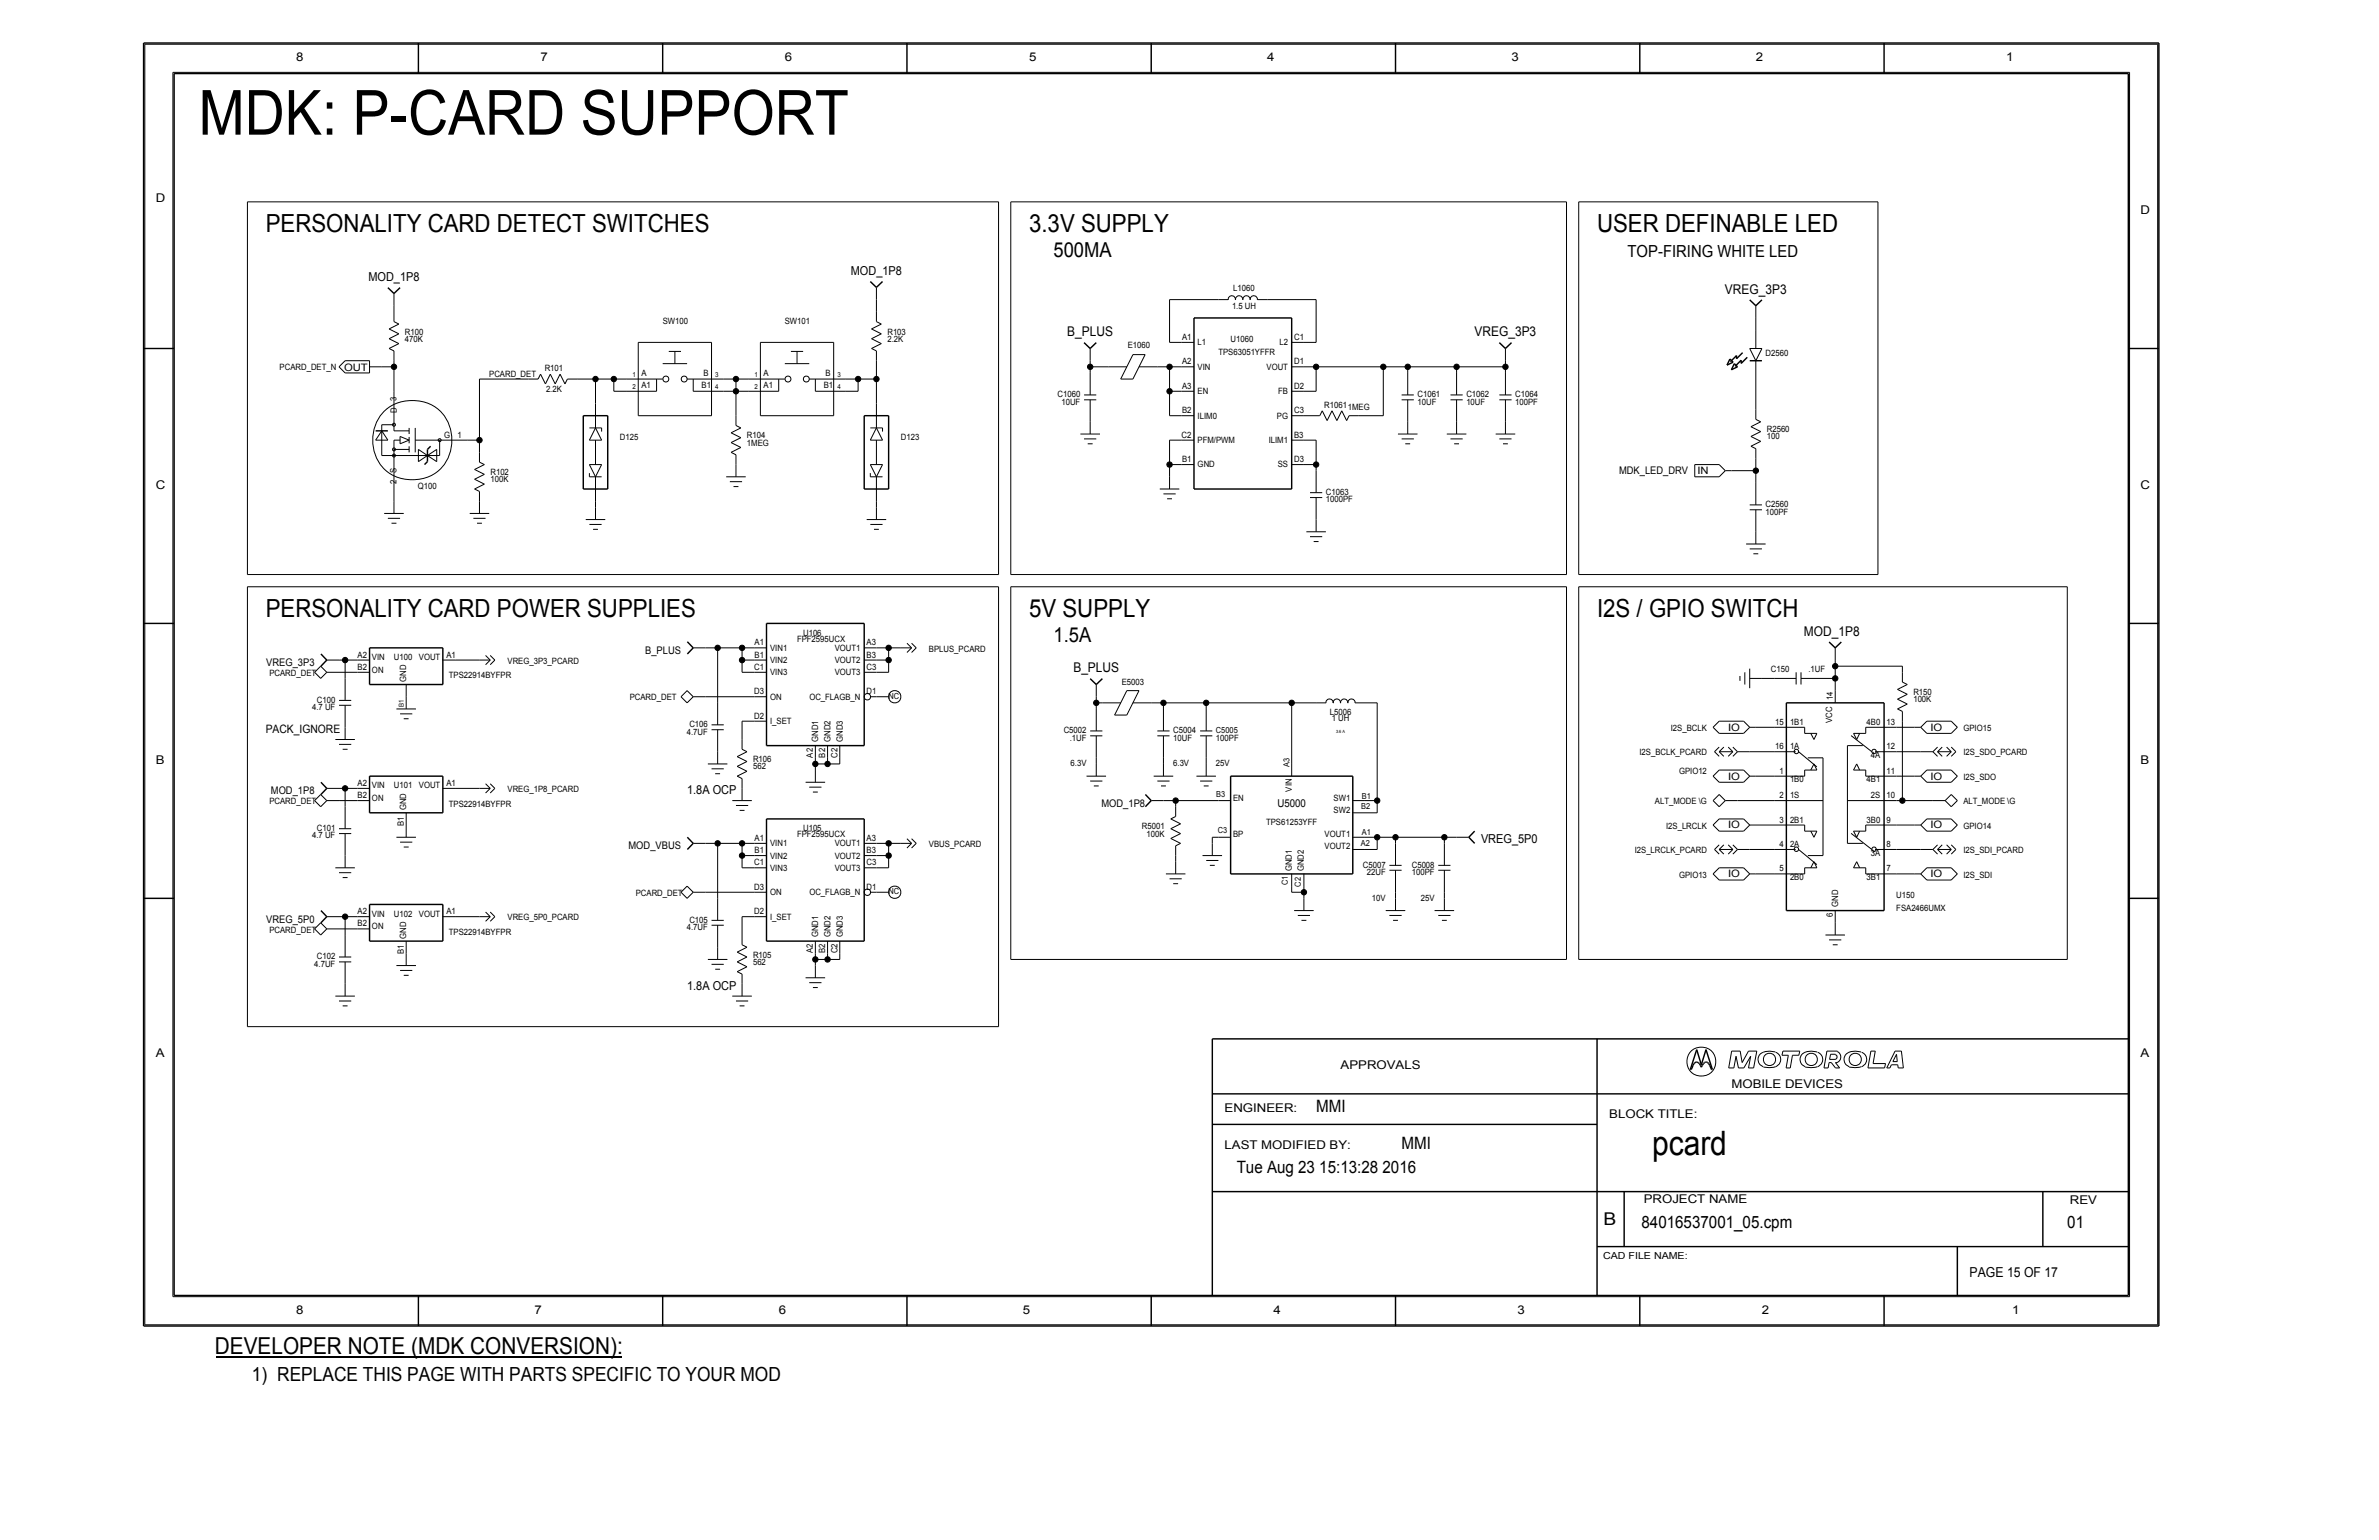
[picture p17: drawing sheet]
<svg xmlns="http://www.w3.org/2000/svg" width="432mm" height="279mm" viewBox="0 0 432 279" stroke-linecap="round" stroke-linejoin="round" font-family="sans-serif">
<defs><g id="words">
<text font-size="11.3" x="36" y="24.4">MDK: P-CARD SUPPORT</text>
<text font-size="6.1" x="299.8" y="209.5">pcard</text>
<g font-size="4.5">
<text x="48.2" y="42.2">PERSONALITY CARD DETECT SWITCHES</text>
<text x="186.8" y="42.2">3.3V SUPPLY</text>
<text x="289.9" y="42.2">USER DEFINABLE LED</text>
<text x="48.2" y="112">PERSONALITY CARD POWER SUPPLIES</text>
<text x="186.8" y="112">5V SUPPLY</text>
<text x="289.9" y="112">I2S / GPIO SWITCH</text>
</g>
<text font-size="4.2" x="39" y="245.6">DEVELOPER NOTE (MDK CONVERSION):</text>
<g font-size="3.7">
<text x="191.2" y="46.6">500MA</text>
<text x="191.2" y="116.4">1.5A</text>
</g>
<text font-size="3.5" x="45.7" y="250.6">1) REPLACE THIS PAGE WITH PARTS SPECIFIC TO YOUR MOD</text>
<text font-size="3.2" x="291.1" y="222.3">B</text>
<g font-size="3.1">
<text x="238.9" y="201.8">MMI</text>
<text x="254.4" y="208.4">MMI</text>
<text x="224.5" y="212.9">Tue Aug 23 15:13:28 2016</text>
<text x="297.9" y="222.7">84016537001_05.cpm</text>
<text x="375.2" y="222.8">01</text>
</g>
<text font-size="3" x="295.4" y="46.6">TOP-FIRING WHITE LED</text>
<text font-size="2.5" x="357.5" y="231.7">PAGE 15 OF 17</text>
<g font-size="2.4">
<text x="313.1" y="53.3">VREG_3P3</text>
<text x="193.7" y="61">B_PLUS</text>
<text x="267.6" y="61">VREG_3P3</text>
<text x="327.4" y="115.3">MOD_1P8</text>
<text x="194.8" y="122">B_PLUS</text>
</g>
<g font-size="2.2">
<text x="53.8" y="11.1">8</text>
<text x="98.1" y="11.1">7</text>
<text x="142.4" y="11.1">6</text>
<text x="186.8" y="11.1">5</text>
<text x="230" y="11.1">4</text>
<text x="274.4" y="11.1">3</text>
<text x="318.7" y="11.1">2</text>
<text x="364.1" y="11.1">1</text>
<text x="28.3" y="36.6">D</text>
<text x="388.5" y="38.8">D</text>
<text x="66.9" y="51">MOD_1P8</text>
<text x="154.4" y="49.9">MOD_1P8</text>
<text x="28.3" y="88.7">C</text>
<text x="388.5" y="88.7">C</text>
<text x="28.3" y="138.6">B</text>
<text x="388.5" y="138.6">B</text>
<text x="124.7" y="144.1">1.8A OCP</text>
<text x="268.8" y="153">VREG_5P0</text>
<text x="124.7" y="179.6">1.8A OCP</text>
<text x="28.3" y="191.8">A</text>
<text x="388.5" y="191.8">A</text>
<text x="243.3" y="194">APPROVALS</text>
<text x="314.3" y="197.3">MOBILE DEVICES</text>
<text x="222.3" y="201.8">ENGINEER:</text>
<text x="292.1" y="202.9">BLOCK TITLE:</text>
<text x="222.3" y="208.4">LAST MODIFIED BY:</text>
<text x="298.3" y="218.3">PROJECT NAME</text>
<text x="375.7" y="218.4">REV</text>
<text x="53.8" y="238.4">8</text>
<text x="97" y="238.4">7</text>
<text x="141.3" y="238.4">6</text>
<text x="185.7" y="238.4">5</text>
<text x="231.1" y="238.4">4</text>
<text x="275.5" y="238.4">3</text>
<text x="319.8" y="238.4">2</text>
<text x="365.2" y="238.4">1</text>
</g>
<text font-size="2.1" x="48.2" y="133.1">PACK_IGNORE</text>
<text font-size="2" x="231.9" y="146.4">U5000</text>
<g font-size="1.9">
<text x="62.4" y="67.3">OUT</text>
<text x="293.9" y="86.1">MDK_LED_DRV</text>
<text x="308.1" y="86">IN</text>
<text x="117.1" y="118.6">B_PLUS</text>
<text x="48.3" y="120.9">VREG_3P3</text>
<text x="313.6" y="132.6">IO</text>
<text x="350.4" y="132.6">IO</text>
<text x="313.6" y="141.4">IO</text>
<text x="350.4" y="141.4">IO</text>
<text x="49.2" y="144.1">MOD_1P8</text>
<text x="199.9" y="146.4">MOD_1P8</text>
<text x="114.1" y="154.1">MOD_VBUS</text>
<text x="313.6" y="150.3">IO</text>
<text x="350.4" y="150.3">IO</text>
<text x="313.6" y="159.2">IO</text>
<text x="350.4" y="159.2">IO</text>
<text x="48.3" y="167.4">VREG_5P0</text>
</g>
<text font-size="1.8" x="291" y="228.4">CAD FILE NAME:</text>
<g font-size="1.6">
<text x="223.9" y="52.9">L1060</text>
<text x="120.3" y="58.8">SW100</text>
<text x="142.4" y="58.8">SW101</text>
<text x="223.6" y="56.1">1.5 UH</text>
<text x="73.5" y="62">470K</text>
<text x="73.5" y="60.7">R100</text>
<text x="161.1" y="62">2.2K</text>
<text x="161.1" y="60.7">R103</text>
<text x="204.7" y="63.2">E1060</text>
<text x="214.6" y="61.7">A1</text>
<text x="217.4" y="62.6">L1</text>
<text x="221.1" y="64.3">TPS63051YFFR</text>
<text x="223.4" y="62.1">U1060</text>
<text x="232.2" y="62.6">L2</text>
<text x="234.9" y="61.7">C1</text>
<text x="320.5" y="64.6">D2560</text>
<text x="50.8" y="67.2">PCARD_DET_N</text>
<text x="88.8" y="68.3">PCARD_DET</text>
<text x="98.9" y="67.4">R101</text>
<text x="99.1" y="71.1">2.2K</text>
<text x="116.4" y="70.4">A1</text>
<text x="116.4" y="68.2">A</text>
<text x="127.3" y="70.4">B1</text>
<text x="127.7" y="68.2">B</text>
<text x="138.6" y="70.4">A1</text>
<text x="138.6" y="68.2">A</text>
<text x="149.5" y="70.4">B1</text>
<text x="149.8" y="68.2">B</text>
<text x="214.6" y="70.5">A3</text>
<text x="214.6" y="66.1">A2</text>
<text x="217.4" y="67.1">VIN</text>
<text x="217.4" y="71.5">EN</text>
<text x="229.9" y="67.1">VOUT</text>
<text x="232" y="71.5">FB</text>
<text x="234.9" y="66.1">D1</text>
<text x="234.9" y="70.5">D2</text>
<text x="72" y="72.8" transform="rotate(-90 72 72.8)">3</text>
<text x="72" y="74.9" transform="rotate(-90 72 74.9)">D</text>
<text x="192" y="72.1">C1060</text>
<text x="192.7" y="73.4">10UF</text>
<text x="214.6" y="75">B2</text>
<text x="217.4" y="75.9">ILIM0</text>
<text x="231.8" y="75.9">PG</text>
<text x="234.9" y="75">C3</text>
<text x="240.4" y="74">R10611MEG</text>
<text x="257.3" y="73.4">10UF</text>
<text x="257.3" y="72.1">C1061</text>
<text x="266.2" y="72.1">C1062</text>
<text x="266.2" y="73.4">10UF</text>
<text x="275" y="72.1">C1064</text>
<text x="275" y="73.4">100PF</text>
<text x="80.6" y="79.4">G</text>
<text x="83" y="79.4">1</text>
<text x="112.5" y="79.9">D125</text>
<text x="135.6" y="79.5">R104</text>
<text x="135.6" y="80.8">1MEG</text>
<text x="163.5" y="79.9">D123</text>
<text x="214.5" y="79.4">C2</text>
<text x="214.6" y="83.8">B1</text>
<text x="217.4" y="80.4">PFM/PWM</text>
<text x="230.3" y="80.4">ILIM1</text>
<text x="234.9" y="83.8">D3</text>
<text x="234.9" y="79.4">B3</text>
<text x="320.7" y="79.7">100</text>
<text x="320.7" y="78.4">R2560</text>
<text x="72" y="87.7" transform="rotate(-90 72 87.7)">2</text>
<text x="72" y="85.8" transform="rotate(-90 72 85.8)">S</text>
<text x="75.8" y="88.7">Q100</text>
<text x="89" y="86.2">R102</text>
<text x="89" y="87.5">100K</text>
<text x="217.4" y="84.8">GND</text>
<text x="231.9" y="84.8">SS</text>
<text x="240.7" y="89.8">C1063</text>
<text x="240.7" y="91.2">1000PF</text>
<text x="320.5" y="93.4">100PF</text>
<text x="320.5" y="92">C2560</text>
<text x="64.9" y="119.3">A2</text>
<text x="67.5" y="119.8">VIN</text>
<text x="71.5" y="119.8">U100</text>
<text x="76" y="119.8">VOUT</text>
<text x="81" y="119.3">A1</text>
<text x="137" y="119.3">B1</text>
<text x="137" y="117.1">A1</text>
<text x="139.8" y="118.1">VIN1</text>
<text x="144.7" y="116.4">FPF2595UCX</text>
<text x="145.8" y="115.3">U106</text>
<text x="151.5" y="118.1">VOUT1</text>
<text x="157.3" y="119.3">B3</text>
<text x="157.3" y="117.1">A3</text>
<text x="168.6" y="118.2">BPLUS_PCARD</text>
<text x="48.9" y="122.6">PCARD_DET</text>
<text x="64.9" y="121.5">B2</text>
<text x="67.5" y="122">ON</text>
<text x="73.7" y="123.7" transform="rotate(-90 73.7 123.7)">GND</text>
<text x="81.5" y="123.1">TPS22914BYFPR</text>
<text x="92.1" y="120.4">VREG_3P3_PCARD</text>
<text x="136.9" y="126">D3</text>
<text x="136.9" y="121.5">C1</text>
<text x="139.8" y="122.5">VIN3</text>
<text x="139.8" y="120.3">VIN2</text>
<text x="151.5" y="122.5">VOUT3</text>
<text x="151.5" y="120.3">VOUT2</text>
<text x="157.3" y="121.5">C3</text>
<text x="157.3" y="126">D1</text>
<text x="203.6" y="124.2">E5003</text>
<text x="321.4" y="122">C150</text>
<text x="328.3" y="122">.1UF</text>
<text x="56.7" y="128.8">4.7 UF</text>
<text x="57.5" y="127.5">C100</text>
<text x="114.3" y="127.1">PCARD_DET</text>
<text x="125.1" y="132">C106</text>
<text x="136.9" y="130.4">D2</text>
<text x="139.8" y="131.4">I_SET</text>
<text x="139.8" y="126.9">ON</text>
<text x="146.9" y="126.9">OC_FLAGB_N</text>
<text x="241.4" y="129.7">L5006</text>
<text x="241.7" y="130.8">1 UH</text>
<text x="322.2" y="131.5">15</text>
<text x="324.9" y="131.5">1B1</text>
<text x="332.6" y="131.1" transform="rotate(-90 332.6 131.1)">VCC</text>
<text x="332.7" y="127.1" transform="rotate(-90 332.7 127.1)">14</text>
<text x="338.8" y="131.5">4B0</text>
<text x="342.4" y="131.5">13</text>
<text x="347.3" y="126.1">R150</text>
<text x="347.3" y="127.4">100K</text>
<text x="124.7" y="133.3">4.7UF</text>
<text x="147.5" y="137.4" transform="rotate(-90 147.5 137.4)">A2</text>
<text x="148.5" y="134.6" transform="rotate(-90 148.5 134.6)">GND1</text>
<text x="149.8" y="137.4" transform="rotate(-90 149.8 137.4)">B2</text>
<text x="150.7" y="134.6" transform="rotate(-90 150.7 134.6)">GND2</text>
<text x="152" y="137.5" transform="rotate(-90 152 137.5)">C2</text>
<text x="153" y="134.6" transform="rotate(-90 153 134.6)">GND3</text>
<text x="193.1" y="133.1">C5002</text>
<text x="194.2" y="134.4">.1UF</text>
<text x="212.9" y="134.4">10UF</text>
<text x="212.9" y="133.1">C5004</text>
<text x="220.7" y="134.4">100PF</text>
<text x="297.6" y="137">I2S_BCLK_PCARD</text>
<text x="303.3" y="132.6">I2S_BCLK</text>
<text x="322.2" y="135.9">16</text>
<text x="324.9" y="135.9">1A</text>
<text x="339.6" y="137.5">4A</text>
<text x="342.4" y="135.9">12</text>
<text x="356.4" y="132.6">GPIO15</text>
<text x="356.4" y="137">I2S_SDO_PCARD</text>
<text x="64.9" y="142.6">A2</text>
<text x="67.5" y="143">VIN</text>
<text x="71.5" y="143">U101</text>
<text x="76" y="143">VOUT</text>
<text x="81" y="142.6">A1</text>
<text x="92.1" y="143.7">VREG_1P8_PCARD</text>
<text x="136.7" y="138.3">R106</text>
<text x="136.7" y="139.6">562</text>
<text x="194.3" y="139">6.3V</text>
<text x="212.9" y="139">6.3V</text>
<text x="220.7" y="139">25V</text>
<text x="234.4" y="143.6" transform="rotate(-90 234.4 143.6)">VIN</text>
<text x="304.7" y="140.4">GPIO12</text>
<text x="323" y="140.4">1</text>
<text x="324.9" y="141.9">1B0</text>
<text x="338.8" y="141.9">4B1</text>
<text x="342.4" y="140.4">11</text>
<text x="356.4" y="141.5">I2S_SDO</text>
<text x="48.9" y="145.9">PCARD_DET</text>
<text x="64.9" y="144.8">B2</text>
<text x="67.5" y="145.3">ON</text>
<text x="73.3" y="149.9" transform="rotate(-90 73.3 149.9)">B1</text>
<text x="73.7" y="147" transform="rotate(-90 73.7 147)">GND</text>
<text x="81.5" y="146.4">TPS22914BYFPR</text>
<text x="223.8" y="145.3">EN</text>
<text x="229.8" y="149.7">TPS61253YFF</text>
<text x="242" y="145.3">SW1</text>
<text x="242" y="147.5">SW2</text>
<text x="300.4" y="145.9">ALT_MODE \G</text>
<text x="323" y="149.2">3</text>
<text x="323" y="144.8">2</text>
<text x="324.9" y="144.8">1S</text>
<text x="324.9" y="149.2">2B1</text>
<text x="338.8" y="149.2">3B0</text>
<text x="339.6" y="144.8">2S</text>
<text x="342.4" y="149.2">9</text>
<text x="342.4" y="144.8">10</text>
<text x="356.4" y="145.9">ALT_MODE \G</text>
<text x="56.7" y="152.1">4.7 UF</text>
<text x="57.5" y="150.8">C101</text>
<text x="137" y="154.8">B1</text>
<text x="137" y="152.6">A1</text>
<text x="139.8" y="153.5">VIN1</text>
<text x="139.8" y="155.8">VIN2</text>
<text x="144.7" y="151.9">FPF2595UCX</text>
<text x="145.8" y="150.8">U105</text>
<text x="151.5" y="153.5">VOUT1</text>
<text x="151.5" y="155.8">VOUT2</text>
<text x="157.3" y="154.8">B3</text>
<text x="157.3" y="152.6">A3</text>
<text x="168.6" y="153.7">VBUS_PCARD</text>
<text x="207.3" y="150.5">R5001</text>
<text x="208.1" y="151.8">100K</text>
<text x="223.8" y="151.9">BP</text>
<text x="240.4" y="154.1">VOUT2</text>
<text x="240.4" y="151.9">VOUT1</text>
<text x="296.7" y="154.8">I2S_LRCLK_PCARD</text>
<text x="302.4" y="150.4">I2S_LRCLK</text>
<text x="323" y="153.7">4</text>
<text x="324.9" y="153.7">2A</text>
<text x="339.6" y="155.2">3A</text>
<text x="342.4" y="153.7">8</text>
<text x="356.4" y="150.4">GPIO14</text>
<text x="356.4" y="154.8">I2S_SDI_PCARD</text>
<text x="136.9" y="161.4">D3</text>
<text x="136.9" y="157">C1</text>
<text x="139.8" y="158">VIN3</text>
<text x="151.5" y="158">VOUT3</text>
<text x="157.3" y="157">C3</text>
<text x="157.3" y="161.4">D1</text>
<text x="234.4" y="158.1" transform="rotate(-90 234.4 158.1)">GND1</text>
<text x="236.7" y="158.1" transform="rotate(-90 236.7 158.1)">GND2</text>
<text x="247.4" y="157.4">C5007</text>
<text x="248.1" y="158.8">22UF</text>
<text x="256.2" y="157.4">C5008</text>
<text x="256.2" y="158.8">100PF</text>
<text x="304.7" y="159.2">GPIO13</text>
<text x="323" y="158.1">5</text>
<text x="324.9" y="159.7">2B0</text>
<text x="338.8" y="159.7">3B1</text>
<text x="342.4" y="158.1">7</text>
<text x="356.4" y="159.2">I2S_SDI</text>
<text x="64.9" y="165.9">A2</text>
<text x="67.5" y="166.3">VIN</text>
<text x="71.5" y="166.3">U102</text>
<text x="76" y="166.3">VOUT</text>
<text x="81" y="165.9">A1</text>
<text x="92.1" y="167">VREG_5P0_PCARD</text>
<text x="115.4" y="162.5">PCARD_DET</text>
<text x="125.1" y="167.4">C105</text>
<text x="136.9" y="165.9">D2</text>
<text x="139.8" y="162.4">ON</text>
<text x="139.8" y="166.8">I_SET</text>
<text x="146.9" y="162.4">OC_FLAGB_N</text>
<text x="249" y="163.4">10V</text>
<text x="257.9" y="163.4">25V</text>
<text x="332.7" y="166.4" transform="rotate(-90 332.7 166.4)">6</text>
<text x="333.6" y="164.5" transform="rotate(-90 333.6 164.5)">GND</text>
<text x="344.2" y="163">U150</text>
<text x="344.2" y="165.2">FSA2466UMX</text>
<text x="48.9" y="169.2">PCARD_DET</text>
<text x="64.9" y="168.1">B2</text>
<text x="67.5" y="168.6">ON</text>
<text x="73.3" y="173.1" transform="rotate(-90 73.3 173.1)">B1</text>
<text x="73.7" y="170.3" transform="rotate(-90 73.7 170.3)">GND</text>
<text x="81.5" y="169.6">TPS22914BYFPR</text>
<text x="124.7" y="168.7">4.7UF</text>
<text x="136.7" y="173.8">R105</text>
<text x="147.5" y="172.9" transform="rotate(-90 147.5 172.9)">A2</text>
<text x="148.5" y="170.1" transform="rotate(-90 148.5 170.1)">GND1</text>
<text x="149.8" y="172.9" transform="rotate(-90 149.8 172.9)">B2</text>
<text x="150.7" y="170.1" transform="rotate(-90 150.7 170.1)">GND2</text>
<text x="152" y="173" transform="rotate(-90 152 173)">C2</text>
<text x="153" y="170.1" transform="rotate(-90 153 170.1)">GND3</text>
<text x="57" y="175.4">4.7UF</text>
<text x="57.5" y="174.1">C102</text>
<text x="136.7" y="175">562</text>
</g>
<g font-size="1.5">
<text x="161.3" y="126.8">NC</text>
<text x="220.7" y="133.1">C5005</text>
<text x="234.1" y="139.2" transform="rotate(-90 234.1 139.2)">A3</text>
<text x="220.7" y="144.7">B3</text>
<text x="247.1" y="146.8">B2</text>
<text x="247.2" y="145">B1</text>
<text x="221.1" y="151.2">C3</text>
<text x="247" y="153.5">A2</text>
<text x="247.2" y="151.4">A1</text>
<text x="233.7" y="160.6" transform="rotate(-90 233.7 160.6)">C1</text>
<text x="236.1" y="160.9" transform="rotate(-90 236.1 160.9)">C2</text>
<text x="161.3" y="162.2">NC</text>
</g>
<g font-size="1.2">
<text x="114.8" y="70.5">2</text>
<text x="114.8" y="68.3">1</text>
<text x="129.8" y="68.3">3</text>
<text x="129.8" y="70.5">4</text>
<text x="137" y="70.5">2</text>
<text x="137" y="68.3">1</text>
<text x="152" y="68.3">3</text>
<text x="152" y="70.5">4</text>
<text x="73.3" y="128.2" transform="rotate(-90 73.3 128.2)">B1</text>
</g>
<text font-size=".8" x="242.5" y="133.1">3.6 A</text>
</g></defs>
<g fill="none" stroke="#000" stroke-width=".18">
<path d="M26.3 8h365.3zM26.3 8v232.4zM31.4 13.1h355.1zM31.4 13.1v222.2zM386.5 13.1v222.2zM391.6 8v232.4zM44.9 36.6h136.3zM44.9 36.6v67.6zM181.2 36.6v67.6zM183.5 36.6h100.8zM183.5 36.6v67.6zM284.3 36.6v67.6z"/>
<path d="M286.5 36.6h54.4zM286.5 36.6v67.6zM340.9 36.6v67.6zM70.6 59.7l1.8-.9zM70.6 59.7l1.8 .9zM71.5 58.3l.9 .5zM71.5 55.5v1.1zM71.5 53.3v2.2zM71.5 56.6v1.7zM158.2 59.7l1.8-.9zM158.2 59.7l1.8 .9zM159.1 58.3l.9 .5z"/>
<path d="M159.1 54.4v2.2zM159.1 56.6v1.7zM159.1 52.1v2.3zM212.3 54.4v7.7zM212.3 54.4h8.8zM221.1 54.4h1.8zM222.9 54.4a.65 .65 0 0 1 .7-.7 .65 .65 0 0 1 .6 .7M224.3 54.4a.65 .65 0 0 1 .6-.7 .65 .65 0 0 1 .6 .7M225.6 54.4a.65 .65 0 0 1 .6-.7 .65 .65 0 0 1 .7 .7M226.9 54.4a.65 .65 0 0 1 .7-.7 .65 .65 0 0 1 .6 .7M228.2 54.4h1.8zM230 54.4h8.9z"/>
<path d="M238.9 54.4v7.7zM318.7 57.7v2.2zM318.7 55.5v2.2zM318.7 59.9v3.3zM61.5 66.6l1.1 1.1zM62.6 65.4l-1.1 1.2zM62.6 65.4h4.5zM62.6 67.7h4.5zM67.1 66.6h2.2zM67.1 65.4v2.3zM68.2 79.9h2.2zM69.3 66.6h2.2z"/>
<path d="M69.3 77.1v5.5zM69.3 78.2l1.1 1.7zM69.3 78.2l-1.1 1.7zM69.3 77.1h2.2zM69.9 74.5a7.4 7.4 0 0 1 11.3 1.9 7.2 7.2 0 0 1-.5 7.8 7.2 7.2 0 0 1-7.4 2.7 7.2 7.2 0 0 1-4.9-10.5l.7-1zM70.6 61.5l1.8-.9zM70.6 61.5l1.8 .8zM70.6 63.2l.9 .5zM70.6 63.2l1.8-.9zM71.3 76.9h.4v.3h-.4zM71.5 79.9h1.1zM71.5 65.4v1.2z"/>
<path d="M71.5 66.6v4.4zM71.5 63.7v1.7zM71.5 71v7.2zM71.5 79.9v8.8zM71.5 78.2h2.8zM72.6 79.2v1.3zM72.6 79.2l1.7 .7zM74.3 77.6v1.1zM74.3 79.3v1.1zM75.4 77.6v4.5zM75.4 79.9h9.4zM79.6 79.7h.4v.3h-.4z"/>
<path d="M79.8 79.9v2.7zM84.8 79.9h2.2zM87 68.8v11.1zM87 79.9v2.2zM87 68.8h8.9zM95.9 68.8h1.8zM98.1 67.9l.9 1.8zM98.1 67.9l-.4 .9zM99.9 67.9l-.9 1.8zM99.9 67.9l.9 1.8zM101.7 67.9l.8 1.8zM101.7 67.9l-.9 1.8z"/>
<path d="M103 68.8h1.8zM103 68.8l-.5 .9zM104.8 68.8h3.3zM107 77.6h2.2zM107 79.9h2.2zM108.1 77.6l-1.1 2.3zM108.1 68.8h3.3zM108.1 68.8v4.4zM108.1 73.2v4.4zM108.1 79.9v4.4zM108.1 77.6l1.1 2.3zM109.2 77.6v.7z"/>
<path d="M111.4 68.8v2.2zM111.4 68.8h2.2zM111.4 71h2.2zM113.6 71h5.6zM113.6 68.8h6.7zM115.8 62.1h13.3zM115.8 75.4h13.3zM115.8 62.1v13.3zM119.2 68.8v2.2zM120.3 66h4.4zM121.4 63.8h2.2zM122.5 63.8v2.2z"/>
<path d="M124.7 68.8h6.7zM125.8 71h5.6zM125.8 68.8v2.2zM129.1 62.1v13.3zM131.4 68.8h2.2zM131.4 71h2.2zM132.7 78.5l1.8-.9zM132.7 78.5l1.8 .9zM133.6 77.2l.9 .4zM133.6 68.8h2.2zM133.6 68.8v2.2zM133.6 71v4.4z"/>
<path d="M133.6 75.4v1.8zM133.6 71h2.2zM135.8 71h5.5zM135.8 68.8h6.6zM138 62.1h13.3zM138 75.4h13.3zM138 62.1v13.3zM141.3 68.8v2.2zM142.4 66h4.5zM143.6 63.8h2.2zM144.7 63.8v2.2zM146.9 68.8h6.6z"/>
<path d="M148 71h5.5zM148 68.8v2.2zM151.3 62.1v13.3zM153.5 71h2.3zM153.5 68.8h2.3zM155.8 68.8v2.2zM155.8 68.8h3.3zM158 77.6h2.2zM158 79.9h2.2zM158.2 61.5l1.8-.9zM158.2 61.5l1.8 .8zM158.2 63.2l.9 .5z"/>
<path d="M158.2 63.2l1.8-.9zM159.1 77.6l-1.1 2.3zM159.1 65.4v3.4zM159.1 68.8v4.4zM159.1 63.7v1.7zM159.1 73.2v4.4zM159.1 79.9v4.4zM159.1 77.6l1.1 2.3zM160.2 77.6v.7zM196.1 78.7h3.5zM196.8 71.7h2.2zM196.8 72.5h2.2z"/>
<path d="M196.8 79.6h2.2zM197.9 66.6v1.1zM197.9 65.4v1.2zM197.9 63.2v2.2zM197.9 72.5v4zM197.9 67.7v4zM197.9 76.5v2.2zM197.9 66.6h3.3zM201.2 66.6h3.3zM203.4 68.8h2.2zM205.6 64.3l-2.2 4.5zM205.6 64.3h2.2z"/>
<path d="M206.7 66.6h3.4zM207.8 64.3l-2.2 4.5zM210.1 66.6h2.2zM212.3 79.9v4.4zM212.3 79.9h2.2zM212.3 71v4.4zM212.3 66.6v4.4zM212.3 71h2.2zM212.3 66.6h2.2zM212.3 75.4h2.2zM212.3 62.1h2.2zM214.5 75.4h2.2z"/>
<path d="M214.5 79.9h2.2zM214.5 71h2.2zM214.5 66.6h2.2zM214.5 62.1h2.2zM234.4 79.9h2.3zM234.4 75.4h2.3zM234.4 71h2.3zM234.4 62.1h2.3zM234.4 66.6h2.3zM236.7 75.4h1.1zM236.7 62.1h2.2zM236.7 66.6h2.2z"/>
<path d="M236.7 71h2.2zM236.7 79.9h2.2zM237.8 75.4h1.7zM238.9 66.6h12.2zM238.9 66.6v4.4zM238.9 79.9v4.4zM240 74.5l.9 1.8zM240 74.5l-.5 .9zM241.8 74.5l-.9 1.8zM241.8 74.5l.9 1.8zM243.5 74.5l.9 1.8zM243.5 74.5l-.8 1.8z"/>
<path d="M244.9 75.4h1.7zM244.9 75.4l-.5 .9zM246.6 75.4h4.5zM251.1 66.6v8.8zM251.1 66.6h4.4zM253.7 78.7h3.6zM254.4 79.6h2.2zM254.4 71.7h2.2zM254.4 72.5h2.2zM255.5 66.6v1.1zM255.5 76.5v2.2zM255.5 72.5v4z"/>
<path d="M255.5 67.7v4zM255.5 66.6h8.9zM262.6 78.7h3.6zM263.3 72.5h2.2zM263.3 71.7h2.2zM263.3 79.6h2.2zM264.4 66.6h8.8zM264.4 66.6v1.1zM264.4 72.5v4zM264.4 67.7v4zM264.4 76.5v2.2zM271.5 78.7h3.5z"/>
<path d="M272.1 72.5h2.3zM272.1 71.7h2.3zM272.1 79.6h2.3zM273.2 66.6v1.1zM273.2 65.4v1.2zM273.2 72.5v4zM273.2 67.7v4zM273.2 76.5v2.2zM273.2 63.2v2.2zM317.6 63.2h2.2zM317.6 63.2l1.1 2.2zM317.8 79.2l1.8-.9z"/>
<path d="M317.8 79.2l1.8 .9zM317.8 77.4l1.8-.9zM317.8 77.4l1.8 .9zM318.7 76.1l.9 .4zM318.7 68.8v5.5zM318.7 74.3v1.8zM318.7 65.4v3.4zM319.8 63.2l-1.1 2.2zM69.3 82.6h10.5zM69.7 93.2h3.6zM70.4 94h2.2zM71.1 94.9h.9z"/>
<path d="M71.3 82.5h.4v.3h-.4zM71.3 81.4h.4v.3h-.4zM71.5 88.7v2.2zM71.5 90.9v2.3zM71.5 81.5h2.8zM72.6 80.5l1.7-.6zM74.3 81v1.1zM75.9 81.5v2.3zM75.9 81.5l1.7 1.1zM75.9 83.8l1.7-1.2zM77.6 82.6l1.7 1.2zM77.6 82.6l1.7-1.1z"/>
<path d="M79.3 81.5v2.3zM85.3 93.2h3.5zM85.9 94h2.2zM86.1 86.9l1.8-.8zM86.1 86.9l1.8 .9zM86.1 85.2l1.8-.9zM86.1 88.7l.9 .5zM86.1 85.2l1.8 .9zM86.1 88.7l1.8-.9zM86.6 94.9h.9zM87 83.8l.9 .5zM87 90.9v2.3z"/>
<path d="M87 82.1v1.7zM87 89.2v1.7zM106.3 94.3h3.6zM107 84.3h2.2zM107 86.5h2.2zM107 85.8v.7zM107 95.2h2.2zM107 84.3l1.1 2.2zM107.6 96h.9zM108.1 90.9v1.1zM108.1 86.5v4.4zM108.1 92v2.3z"/>
<path d="M109.2 84.3l-1.1 2.2zM131.8 86.5h3.6zM132.5 87.4h2.2zM132.7 80.3l1.8-.9zM132.7 80.3l1.8 .9zM132.7 82.1l.9 .4zM132.7 82.1l1.8-.9zM133.1 88.3h.9zM133.6 84.3v2.2zM133.6 82.5v1.8zM157.3 94.3h3.5zM158 95.2h2.2z"/>
<path d="M158 84.3h2.2zM158 86.5h2.2zM158 85.8v.7zM158 84.3l1.1 2.2zM158.6 96h.9zM159.1 90.9v1.1zM159.1 92v2.3zM159.1 86.5v4.4zM160.2 84.3l-1.1 2.2zM197.4 80.5h.9zM210.5 88.7h3.6zM211.2 89.6h2.2z"/>
<path d="M211.8 90.5h.9zM212.3 84.3h2.2zM212.3 84.3v2.2zM212.3 86.5v2.2zM214.5 84.3h2.2zM234.4 84.3h2.3zM236.7 84.3h2.2zM237.1 96.5h3.6zM237.8 90.3h2.2zM237.8 89.4h2.2zM237.8 97.4h2.2zM238.4 98.3h.9z"/>
<path d="M238.9 84.3v1.1zM238.9 90.3v4zM238.9 85.4v4zM238.9 94.3v2.2zM255.1 80.5h.9zM263.9 80.5h.9zM272.8 80.5h.9zM307.6 84.3h4.4zM307.6 84.3v2.2zM307.6 86.5h4.4zM312 84.3l1.1 1.1zM313.1 85.4l-1.1 1.1z"/>
<path d="M313.1 85.4h1.2zM314.3 85.4h4.4zM316.9 98.7h3.6zM317.6 92.5h2.2zM317.6 91.6h2.2zM317.6 99.6h2.2zM317.8 81l.9 .4zM317.8 81l1.8-.9zM318.7 83.2v2.2zM318.7 85.4v2.2zM318.7 81.4v1.8zM318.7 92.5v4z"/>
<path d="M318.7 87.6v4zM318.7 96.5v2.2zM44.9 104.2h136.3zM44.9 106.5v79.8zM44.9 106.5h136.3zM59.3 119.8h2.2zM61.5 119.8h1.1zM62.6 119.8h2.3zM62.6 119.8v3.3zM64.9 119.8h2.2zM80.4 119.8h2.2zM82.6 119.8h4.4z"/>
<path d="M87 119.8h2zM88.1 118.9l.9 .9zM89 118.9l.8 .9zM125.8 117.5h2.2zM128 117.5h2.3zM130.3 117.5v10zM130.3 117.5h4.4zM134.7 117.5h2.2zM134.7 117.5v2.3zM134.7 119.8h2.2zM134.7 119.8v2.2zM136.9 119.8h2.2z"/>
<path d="M136.9 117.5h2.2zM156.9 119.8h2.2zM156.9 117.5h2.2zM159.1 117.5h2.2zM159.1 119.8h2.2zM161.3 117.5h2.2zM161.3 117.5v2.3zM161.3 119.8v2.2zM163.5 117.5h2zM164.6 116.7l.9 .8zM164.6 118.4l.9-.9zM165.5 118.4l.8-.9z"/>
<path d="M165.5 116.7l.8 .8zM181.2 106.5v79.8zM183.5 104.2h100.8zM183.5 106.5v67.6zM183.5 106.5h100.8zM284.3 106.5v67.6zM286.5 104.2h54.4zM286.5 106.5v67.6zM286.5 106.5h88.7zM318.2 100.5h.9zM333.1 119.8v1.1zM333.1 117.5v2.3z"/>
<path d="M375.2 106.5v67.6zM57.1 122l1.1 1.1zM58.2 120.9l1.1 1.1zM58.2 120.9l-1.1 1.1zM59.3 122l-1.1 1.1zM59.3 122h2.2zM60.9 134.2h3.5zM61.5 122h3.4zM61.5 135.1h2.2zM61.5 127.1h2.2zM61.5 128h2.2zM62.2 135.9h.9z"/>
<path d="M62.6 132v2.2zM62.6 128v4zM62.6 123.1v4zM64.9 122h2.2zM72 128.6h3.5zM72.6 129.5h2.2zM73.3 130.4h.9zM73.7 124.2v2.2zM73.7 126.4v2.2zM88.1 120.6l.9-.8zM89 120.6l.8-.8zM123.6 126.4l1.1 1.1z"/>
<path d="M124.7 125.3l-1.1 1.1zM124.7 125.3l1.1 1.1zM125.8 126.4l-1.1 1.1zM125.8 126.4h2.2zM128 126.4h8.9zM128.5 138.6h3.5zM129.1 139.5h2.3zM129.1 131.5h2.3zM129.1 132.4h2.3zM130.3 136.4v2.2zM130.3 132.4v4zM130.3 127.5v4z"/>
<path d="M133.8 139l1.8-.8zM133.8 139l1.8 .9zM133.8 137.3l1.8-.9zM133.8 137.3l1.8 .9zM134.7 135.9l.9 .5zM134.7 122h2.2zM134.7 130.8h2.2zM134.7 130.8v3.4zM134.7 134.2v1.7zM136.9 126.4h2.2zM136.9 130.8h2.2zM136.9 122h2.2z"/>
<path d="M148 137.5v1.1zM148 138.6v1.1zM148 135.3v2.2zM148 139.7v2.2zM148 138.6h2.2zM150.2 137.5v1.1zM150.2 135.3v2.2zM150.2 138.6h2.2zM152.4 137.5v1.1zM152.4 135.3v2.2zM156.9 122h2.2zM158 126.4h1.1z"/>
<path d="M159.1 122h2.2zM159.1 126.4h2.2zM197.9 132.6h2.2zM197.9 133.5h2.2zM199 126.4v1.1zM199 127.5v1.1zM199 137.5v1.1zM199 124.2v2.2zM199 133.5v4zM199 128.6v4zM199 138.6v2.2zM199 127.5h1.1z"/>
<path d="M200.1 127.5h3.3zM202.3 129.7h2.2zM204.5 125.3h2.2zM204.5 125.3l-2.2 4.4zM205.6 127.5h3.4zM206.7 125.3l-2.2 4.4zM209 127.5h2.2zM210.1 133.5h2.2zM210.1 132.6h2.2zM211.2 137.5v1.1zM211.2 127.5h7.7zM211.2 127.5v1.1z"/>
<path d="M211.2 133.5v4zM211.2 128.6v4zM211.2 138.6v2.2zM217.8 133.5h2.2zM217.8 132.6h2.2zM218.9 127.5h15.5zM218.9 137.5v1.1zM218.9 127.5v1.1zM218.9 138.6v2.2zM218.9 133.5v4zM218.9 128.6v4zM234.4 127.5h4.5z"/>
<path d="M234.4 127.5v11.1zM234.4 138.6v2.2zM238.9 127.5h1.8zM240.7 127.6a.65 .65 0 0 1 .6-.8 .65 .65 0 0 1 .6 .8M242 127.6a.65 .65 0 0 1 .6-.8 .65 .65 0 0 1 .7 .8M243.3 127.6a.65 .65 0 0 1 .7-.8 .65 .65 0 0 1 .6 .8M244.6 127.6a.65 .65 0 0 1 .7-.8 .65 .65 0 0 1 .6 .8M246 127.5h1.8zM247.8 127.5h2.2zM250 127.5v17.8zM310.9 132l1.1 1.1zM311.2 136.4l.8-.9z"/>
<path d="M311.2 136.4l.8 .8zM312 136.4l.9 .8zM312 136.4l.9-.9zM312 139.7l-1.1 1.1zM312 130.8l-1.1 1.2zM312 139.7h4.5zM312 133.1h4.5zM312 130.8h4.5zM312 136.4h2.5zM313.7 137.2l.8-.8zM313.7 135.5l.8 .9zM314.5 135.5l.9 .9z"/>
<path d="M314.5 137.2l.9-.8zM315.4 136.4h2.2zM315.8 122.6v.9zM316.5 139.7l1.1 1.1zM316.5 130.8l1.1 1.2zM316.7 122v2.2zM317.6 123.1h2.2zM317.6 121.3v3.6zM317.6 132h1.1zM317.6 132l-1.1 1.1zM317.6 136.4h4.4zM318.7 132h3.3z"/>
<path d="M319.8 123.1h2.2zM322 136.4h3.9zM322 132h5.6zM322 123.1h4zM326 122v2.2zM326.5 136.4l3.3 2.7zM326.9 122v2.2zM326.9 123.1h4zM327.6 139.7h2.2zM327.6 132v1.1zM327.6 139.7v1.1zM327.6 133.1h2.2z"/>
<path d="M328.1 137.5h2.8zM328.7 133.1l.5 1.1zM329.2 138.6l.6 1.1zM329.2 138.6l-.5 1.1zM329.8 133.1l-.6 1.1zM330.9 123.1h2.2zM330.9 137.5v17.7zM333.1 120.9h12.2zM333.1 120.9v2.2zM333.1 123.1v2.2zM333.1 125.3v2.2zM335.3 135.3v17.7z"/>
<path d="M335.3 135.3h2.8zM336 133.5l3.8 2.9zM336.4 133.1l.6 1.1zM336.4 133.1h2.2zM336.4 139.7h2.2zM337 138.6l-.6 1.1zM337 138.6l.5 1.1zM337.5 133.1l-.5 1.1zM338.6 132h5.6zM338.6 132v1.1zM338.6 139.7v1.1zM340.3 136.4h3.9z"/>
<path d="M344.2 132h3.3zM344.2 136.4h4.4zM344.4 126.9l1.8-.9zM344.4 126.9l1.8 .8zM344.4 125.1l1.8-.9zM344.4 128.6l.9 .5zM344.4 125.1l1.8 .9zM344.4 128.6l1.8-.9zM345.3 123.7l.9 .5zM345.3 120.9v1.1zM345.3 130.8v14.5zM345.3 122v1.7z"/>
<path d="M345.3 129.1v1.7zM347.5 132h1.1zM348.6 136.4h2.2zM348.6 132l1.1 1.1zM349.7 133.1h4.5zM349.7 130.8h4.5zM349.7 130.8l-1.1 1.2zM349.7 139.7h4.5zM349.7 139.7l-1.1 1.1zM350.8 136.4l.9-.9zM350.8 136.4l.9 .8zM351.7 136.4l.8 .8z"/>
<path d="M351.7 136.4l.8-.9zM351.7 136.4h2.5zM353.3 137.2l.9-.8zM353.3 135.5l.9 .9zM354.2 135.5l.8 .9zM354.2 137.2l.8-.8zM354.2 130.8l1.1 1.2zM354.2 139.7l1.1 1.1zM355.3 132l-1.1 1.1zM57.1 145.3l1.1 1.1zM58.2 144.1l1.1 1.2zM58.2 144.1l-1.1 1.2z"/>
<path d="M59.3 145.3l-1.1 1.1zM59.3 143h2.2zM59.3 145.3h2.2zM60.9 157.4h3.5zM61.5 143h1.1zM61.5 145.3h3.4zM61.5 158.3h2.2zM61.5 150.4h2.2zM61.5 151.2h2.2zM62.2 159.2h.9zM62.6 143h2.3zM62.6 143v3.4z"/>
<path d="M62.6 155.2v2.2zM62.6 151.2v4zM62.6 146.4v4zM64.9 143h2.2zM64.9 145.3h2.2zM72 151.9h3.5zM72.6 152.8h2.2zM73.3 153.7h.9zM73.7 147.5v2.2zM73.7 149.7v2.2zM80.4 143h2.2zM82.6 143h4.4z"/>
<path d="M87 143h2zM88.1 143.9l.9-.9zM88.1 142.2l.9 .8zM89 143.9l.8-.9zM89 142.2l.8 .8zM125.8 153h2.2zM128 153h2.3zM129.8 140.4h.9zM130.3 153v10zM130.3 153h4.4zM132.9 145.3h3.6zM133.6 146.1h2.2z"/>
<path d="M133.8 140.8l.9 .5zM133.8 140.8l1.8-.9zM134.2 147h.9zM134.7 153h2.2zM134.7 153v2.2zM134.7 155.2h2.2zM134.7 155.2v2.2zM134.7 157.4h2.2zM134.7 143v2.3zM134.7 141.3v1.7zM136.9 157.4h2.2zM136.9 155.2h2.2z"/>
<path d="M136.9 153h2.2zM146.2 141.9h3.6zM146.9 142.8h2.2zM147.5 143.7h.9zM156.9 155.2h2.2zM156.9 157.4h2.2zM156.9 153h2.2zM159.1 155.2h2.2zM159.1 153h2.2zM159.1 157.4h2.2zM161.3 153v2.2zM161.3 155.2v2.2z"/>
<path d="M161.3 153h2.2zM163.5 153h2zM164.6 152.2l.9 .8zM164.6 153.9l.9-.9zM165.5 153.9l.8-.9zM165.5 152.2l.8 .8zM197.2 140.8h3.6zM197.9 141.7h2.2zM198.5 142.6h.9zM209 145.3h2.2zM209.4 140.8h3.5zM210.1 141.7h2.2z"/>
<path d="M210.7 142.6h.9zM211.2 145.3h2.2zM211.6 158.6h3.6zM212.3 159.4h2.2zM212.5 150.4l1.8-.9zM212.5 152.1l1.8 .9zM212.5 148.6l.9-.5zM212.5 150.4l1.8 .8zM212.5 152.1l1.8-.9zM212.5 148.6l1.8 .9zM213.4 153.5l.9-.5zM213.4 155.2v1.1z"/>
<path d="M213.4 145.3v1.1zM213.4 146.4v1.7zM213.4 153.5v1.7zM213.4 156.3v2.3zM213.4 145.3h7.7zM217.2 140.8h3.5zM217.8 141.7h2.2zM218.3 155.2h3.5zM218.5 142.6h.9zM218.9 156.1h2.2zM219.6 157h.9zM220 151.9v1.1z"/>
<path d="M220 153v2.2zM220 151.9h1.1zM221.1 145.3h2.3zM221.1 151.9h2.3zM234.4 158.6v2.2zM236.7 158.6v2.2zM245.5 154.1h2.3zM245.5 151.9h2.3zM245.5 145.3h2.3zM245.5 147.5h2.3zM247.8 145.3h2.2zM247.8 147.5h2.2z"/>
<path d="M247.8 151.9h2.2zM247.8 154.1h2.2zM250 151.9v2.2zM250 145.3v2.2zM250 151.9h3.3zM252.2 157h2.2zM252.2 157.9h2.2zM253.3 151.9v1.1zM253.3 157.9v4zM253.3 153v4zM253.3 151.9h8.9zM261.1 157h2.2z"/>
<path d="M261.1 157.9h2.2zM262.2 151.9v1.1zM262.2 157.9v4zM262.2 153v4zM262.2 151.9h2.2zM264.4 151.9h2.2zM310.9 158.6l1.1 1.1zM310.9 140.8l1.1 1.1zM310.9 149.7l1.1 1.1zM310.9 145.3l1.1 1.1zM311.2 154.1l.8-.8zM311.2 154.1l.8 .9z"/>
<path d="M312 154.1l.9 .9zM312 144.1l1.1 1.2zM312 154.1l.9-.8zM312 157.4l-1.1 1.2zM312 148.6l-1.1 1.1zM312 144.1l-1.1 1.2zM312 159.7h4.5zM312 157.4h4.5zM312 141.9h4.5zM312 150.8h4.5zM312 148.6h4.5zM312 154.1h2.5z"/>
<path d="M313.1 145.3l-1.1 1.1zM313.1 145.3h2.3zM313.7 155l.8-.9zM313.7 153.3l.8 .8zM314.5 153.3l.9 .8zM314.5 155l.9-.9zM315.4 145.3h6.6zM315.4 154.1h2.2zM316.5 157.4l1.1 1.2zM316.5 148.6l1.1 1.1zM317.6 158.6h1.1zM317.6 158.6l-1.1 1.1z"/>
<path d="M317.6 140.8h1.1zM317.6 140.8l-1.1 1.1zM317.6 149.7h1.1zM317.6 149.7l-1.1 1.1zM317.6 154.1h4.4zM318.7 140.8h3.3zM318.7 158.6h3.3zM318.7 149.7h3.3zM322 154.1h3.9zM322 149.7h5.6zM322 158.6h5.6zM322 140.8h5.6z"/>
<path d="M322 145.3h8.9zM326.5 154.1l3.3 2.8zM327.6 150.8h2.2zM327.6 149.7v1.1zM327.6 157.4v1.2zM327.6 157.4h2.2zM328.1 155.2h2.8zM328.7 150.8l.5 1.1zM329.2 156.3l.6 1.1zM329.2 156.3l-.5 1.1zM329.8 150.8l-.6 1.1zM335.3 145.3h8.9z"/>
<path d="M335.3 153h2.8zM336 151.2l3.8 2.9zM336.4 150.8l.6 1.1zM336.4 150.8h2.2zM336.4 157.4h2.2zM337 156.3l-.6 1.1zM337 156.3l.5 1.1zM337.5 150.8l-.5 1.1zM338.6 158.6h5.6zM338.6 149.7h5.6zM338.6 140.8h5.6zM338.6 149.7v1.1z"/>
<path d="M338.6 157.4v1.2zM340.3 154.1h3.9zM344.2 149.7h3.3zM344.2 145.3h1.1zM344.2 154.1h4.4zM344.2 158.6h3.3zM344.2 140.8h3.3zM345.3 145.3h5.5zM347.5 149.7h1.1zM347.5 158.6h1.1zM347.5 140.8h1.1zM348.6 154.1h2.2z"/>
<path d="M348.6 149.7l1.1 1.1zM348.6 158.6l1.1 1.1zM348.6 140.8l1.1 1.1zM349.7 150.8h4.5zM349.7 148.6h4.5zM349.7 148.6l-1.1 1.1zM349.7 159.7h4.5zM349.7 157.4h4.5zM349.7 157.4l-1.1 1.2zM349.7 141.9h4.5zM350.8 154.1l.9-.8zM350.8 145.3h2.3z"/>
<path d="M350.8 154.1l.9 .9zM351.7 154.1l.8 .9zM351.7 154.1l.8-.8zM351.7 154.1h2.5zM353.1 145.3l1.1 1.1zM353.1 145.3l1.1-1.2zM353.3 155l.9-.9zM353.3 153.3l.9 .8zM354.2 153.3l.8 .8zM354.2 155l.8-.9zM354.2 148.6l1.1 1.1zM354.2 157.4l1.1 1.2z"/>
<path d="M354.2 144.1l1.1 1.2zM355.3 149.7l-1.1 1.1zM355.3 158.6l-1.1 1.1zM355.3 140.8l-1.1 1.1zM355.3 145.3l-1.1 1.1zM57.1 168.5l1.1 1.1zM58.2 167.4l1.1 1.1zM58.2 167.4l-1.1 1.1zM59.3 168.5l-1.1 1.1zM59.3 166.3h2.2zM59.3 168.5h2.2zM61.5 166.3h1.1z"/>
<path d="M61.5 168.5h3.4zM61.5 173.6h2.2zM61.5 174.5h2.2zM62.6 166.3h2.3zM62.6 166.3v3.3zM62.6 178.5v2.2zM62.6 174.5v4zM62.6 169.6v4zM64.9 166.3h2.2zM64.9 168.5h2.2zM72 175.2h3.5zM72.6 176.1h2.2z"/>
<path d="M73.3 177h.9zM73.7 173v2.2zM73.7 170.7v2.3zM80.4 166.3h2.2zM82.6 166.3h4.4zM87 166.3h2zM88.1 167.2l.9-.9zM88.1 165.5l.9 .8zM89 167.2l.8-.9zM89 165.5l.8 .8zM123.6 161.9l1.1 1.1zM124.7 160.8l-1.1 1.1z"/>
<path d="M124.7 160.8l1.1 1.1zM125.8 161.9l-1.1 1.1zM125.8 161.9h2.2zM128 161.9h8.9zM128.5 174.1h3.5zM129.1 175h2.3zM129.1 167h2.3zM129.1 167.9h2.3zM129.8 175.8h.9zM130.3 171.9v2.2zM130.3 167.9v4zM130.3 163v4z"/>
<path d="M133.8 174.5l1.8-.9zM133.8 174.5l1.8 .9zM133.8 172.7l1.8-.8zM133.8 176.3l.9 .4zM133.8 172.7l1.8 .9zM133.8 176.3l1.8-.9zM134.7 171.4l.9 .5zM134.7 166.3h2.2zM134.7 166.3v3.3zM134.7 178.5v2.2zM134.7 169.6v1.8zM134.7 176.7v1.8z"/>
<path d="M136.9 161.9h2.2zM136.9 166.3h2.2zM146.2 177.4h3.6zM146.9 178.3h2.2zM147.5 179.2h.9zM148 174.1v1.1zM148 173v1.1zM148 175.2v2.2zM148 170.7v2.3zM148 174.1h2.2zM150.2 173v1.1zM150.2 170.7v2.3z"/>
<path d="M150.2 174.1h2.2zM152.4 173v1.1zM152.4 170.7v2.3zM158 161.9h1.1zM159.1 161.9h2.2zM183.5 174.1h100.8zM212.9 160.3h.9zM234.4 161.9h2.3zM234.4 160.8v1.1zM234.9 165.2h3.5zM235.6 166.1h2.2zM236.2 167h.9z"/>
<path d="M236.7 160.8v1.1zM236.7 161.9v1.1zM236.7 163v2.2zM251.5 165.2h3.6zM252.2 166.1h2.2zM252.8 167h.9zM253.3 161.9v1.1zM253.3 163v2.2zM260.4 165.2h3.5zM261.1 166.1h2.2zM261.7 167h.9zM262.2 161.9v1.1z"/>
<path d="M262.2 163v2.2zM286.5 174.1h88.7zM331.3 169.6h3.6zM332 170.5h2.2zM332.7 171.4h.8zM333.1 167.4v2.2zM333.1 165.2v2.2zM44.9 186.3h136.3zM60.9 180.7h3.5zM61.5 181.6h2.2zM62.2 182.5h.9zM132.9 180.7h3.6z"/>
<path d="M133.6 181.6h2.2zM134.2 182.5h.9zM313.8 193.8h.9zM314.3 190.7l-.5 3.1zM314.3 190.7h1.6zM315.1 191.6l-.4 2.2zM315.1 191.6l.4 2.2zM315.5 193.8h1zM315.9 190.7l.3 2.1zM317.4 190.7l-1.2 2.1zM317.4 190.7h1.5zM317.4 193.8h.9z"/>
<path d="M317.8 191.6l-.4 2.2zM317.8 191.6l-1.3 2.2zM318.9 190.7l-.6 3.1zM320 190.9a1.4 1.4 0 0 0-.9 1.3 1.4 1.4 0 0 0 .9 1.3M322.2 190.9l-.1-.1a3.5 3.5 0 0 0-2.1 .1M322.3 190.9a1.42 1.42 0 0 1 .9 1.7 1.42 1.42 0 0 1-1.5 1.1l-1.6-.1M323.4 191.5h1.2zM323.6 190.7h3.1zM323.6 190.7l-.2 .8zM324.2 193.8h.7zM324.6 191.5l-.4 2.3zM325.3 191.5l-.4 2.3z"/>
<path d="M325.3 191.5h1.2zM326.7 190.7l-.2 .8zM329.8 190.9a2.61 2.61 0 0 0-2.9 .7 1.42 1.42 0 0 0 .7 1.9M329.9 190.9a1.43 1.43 0 0 1 .9 1.7 1.43 1.43 0 0 1-1.6 1.1l-1.6-.1M331.1 193.8h.7zM331.6 190.7l-.5 3.1zM331.6 190.7h1.9zM332 192.8h.4zM332 192.8l-.2 1zM332.1 192.2h1zM332.3 191.3h.8zM332.3 191.3l-.2 .9z"/>
<path d="M332.4 192.8l.7 1zM333.1 191.4a.43 .43 0 0 1 .3 .4 .43 .43 0 0 1-.3 .4M333.1 193.8h.8zM333.1 192.8h.4zM333.1 192.8l.8 1zM333.5 190.8a1.08 1.08 0 0 1 .6 1 1.08 1.08 0 0 1-.6 1M337.8 190.9a2.61 2.61 0 0 0-2.9 .7 1.42 1.42 0 0 0 .7 1.9M337.8 193.5l-1.2 .2-1-.1M337.9 190.9a1.38 1.38 0 0 1 .9 1.3 1.38 1.38 0 0 1-.9 1.3M339 193.8h3.1zM339.6 190.7l-.6 3.1zM339.6 190.7h.8z"/>
<path d="M340 193h2.2zM340.4 190.7l-.4 2.3zM342.2 193l-.1 .8zM342.5 193.8h.5zM343.3 193.2h1.2zM343.3 193.2l-.3 .6zM343.6 192.6h.8zM344 190.7l-1.5 3.1zM344 190.7h1.1zM344.2 191.3l-.6 1.3zM344.2 191.3l.2 1.3zM344.5 193.2v.6z"/>
<path d="M344.5 193.8h1zM345.1 190.7l.4 3.1zM31.4 235.3h355.1zM26.3 240.4h365.3z"/>
<circle cx="120.9" cy="68.8" r=".54"/>
<circle cx="124.2" cy="68.8" r=".54"/>
<circle cx="143" cy="68.8" r=".54"/>
<circle cx="146.3" cy="68.8" r=".54"/>
<circle cx="157.4" cy="126.4" r=".58"/>
<circle cx="162.4" cy="126.4" r="1.12"/>
<circle cx="326" cy="136.3" r=".4"/>
<circle cx="340.1" cy="136.3" r=".4"/>
<circle cx="326" cy="154.1" r=".4"/>
<circle cx="340.1" cy="154.1" r=".4"/>
<circle cx="157.4" cy="161.9" r=".58"/>
<circle cx="162.4" cy="161.9" r="1.12"/>
<circle cx="308.8" cy="192.6" r="2.64"/>
<circle cx="321.2" cy="192.2" r="1.12"/>
<circle cx="328.7" cy="192.2" r="1.12"/>
<circle cx="336.7" cy="192.2" r="1.12"/>
</g>
<g fill="#000" stroke="#000" stroke-width=".18">
<circle cx="71.5" cy="66.6" r=".49"/>
<circle cx="87" cy="79.9" r=".49"/>
<circle cx="108.1" cy="68.8" r=".49"/>
<circle cx="111.4" cy="68.8" r=".49"/>
<circle cx="133.6" cy="71" r=".49"/>
<circle cx="133.6" cy="68.8" r=".49"/>
<circle cx="155.8" cy="68.8" r=".49"/>
<circle cx="159.1" cy="68.8" r=".49"/>
<circle cx="197.9" cy="66.6" r=".49"/>
<circle cx="212.3" cy="71" r=".49"/>
<circle cx="212.3" cy="66.6" r=".49"/>
<circle cx="238.9" cy="66.6" r=".49"/>
<circle cx="251.1" cy="66.6" r=".49"/>
<circle cx="255.5" cy="66.6" r=".49"/>
<circle cx="264.4" cy="66.6" r=".49"/>
<circle cx="273.2" cy="66.6" r=".49"/>
<circle cx="212.3" cy="84.3" r=".49"/>
<circle cx="238.9" cy="84.3" r=".49"/>
<circle cx="318.7" cy="85.4" r=".49"/>
<circle cx="62.6" cy="119.8" r=".49"/>
<circle cx="130.3" cy="117.5" r=".49"/>
<circle cx="134.7" cy="119.8" r=".49"/>
<circle cx="134.7" cy="117.5" r=".49"/>
<circle cx="161.3" cy="117.5" r=".49"/>
<circle cx="161.3" cy="119.8" r=".49"/>
<circle cx="148" cy="138.6" r=".49"/>
<circle cx="150.2" cy="138.6" r=".49"/>
<circle cx="199" cy="127.5" r=".49"/>
<circle cx="211.2" cy="127.5" r=".49"/>
<circle cx="218.9" cy="127.5" r=".49"/>
<circle cx="234.4" cy="127.5" r=".49"/>
<circle cx="333.1" cy="123.1" r=".49"/>
<circle cx="333.1" cy="120.9" r=".49"/>
<circle cx="62.6" cy="143" r=".49"/>
<circle cx="130.3" cy="153" r=".49"/>
<circle cx="134.7" cy="155.2" r=".49"/>
<circle cx="134.7" cy="153" r=".49"/>
<circle cx="161.3" cy="155.2" r=".49"/>
<circle cx="161.3" cy="153" r=".49"/>
<circle cx="213.4" cy="145.3" r=".49"/>
<circle cx="250" cy="145.3" r=".49"/>
<circle cx="250" cy="151.9" r=".49"/>
<circle cx="253.3" cy="151.9" r=".49"/>
<circle cx="262.2" cy="151.9" r=".49"/>
<circle cx="345.3" cy="145.3" r=".49"/>
<circle cx="62.6" cy="166.3" r=".49"/>
<circle cx="148" cy="174.1" r=".49"/>
<circle cx="150.2" cy="174.1" r=".49"/>
<circle cx="236.7" cy="161.9" r=".49"/>
</g>
<g fill="none" stroke="#000" stroke-width=".26">
<path d="M26.1 7.8v232.8zM26.1 7.8h365.7zM31.6 13.3h354.7zM31.6 13.3v221.7zM75.9 7.8v5.5zM120.3 7.8v5.5zM164.6 7.8v5.5zM209 7.8v5.5zM253.3 7.8v5.5zM297.6 7.8v5.5zM342 7.8v5.5zM386.3 13.3v221.7z"/>
<path d="M391.8 7.8v232.8zM70.4 52.2l1.1 1.1zM71.5 53.3l1.1-1.1zM158 51.1l1.1 1zM159.1 52.1l1.1-1zM216.7 57.7h17.7zM216.7 57.7v31zM234.4 57.7v31zM317.6 54.4l1.1 1.1zM318.7 55.5l1.1-1.1zM26.1 63.2h5.5zM68.2 78.2h2.2z"/>
<path d="M105.9 75.4h4.4zM105.9 75.4v13.3zM110.3 75.4v13.3zM156.9 75.4h4.4zM156.9 75.4v13.3zM161.3 75.4v13.3zM196.8 62.2l1.1 1zM197.9 63.2l1.1-1zM272.1 62.2l1.1 1zM273.2 63.2l1.2-1zM313.5 66.2l1.1-.5zM314 65.1l.6 .6z"/>
<path d="M314 65.1l-.5 1.1zM314.1 65.6l1.1-1.1zM314.3 67.1l1.1-.5zM314.8 66l.6 .6zM314.8 66l-.5 1.1zM314.9 66.5l1.1-1.1zM315.2 64.5v.6zM315.2 65.1l1.1-1.1zM316 65.9l1.1-1.1zM316 65.4v.5zM317.6 65.4h2.2zM386.3 63.2h5.5z"/>
<path d="M77.6 81.5l.6-.5zM77.6 83.8l-.5 .5zM77.6 81.5v2.3zM105.9 88.7h4.4zM156.9 88.7h4.4zM216.7 88.7h17.7zM26.1 113.1h5.5zM58.3 118.6l1 1.2zM59.3 119.8l-1 1.1zM67.1 117.5h13.3zM67.1 117.5v6.7zM80.4 117.5v6.7z"/>
<path d="M124.8 116.4l1 1.1zM125.8 117.5l-1 1.1zM139.1 113.1v22.2zM139.1 113.1h17.8zM156.9 113.1v22.2zM332 116.5l1.1 1zM333.1 117.5l1.1-1zM386.3 113.1h5.5zM67.1 124.2h13.3zM139.1 135.3h17.8zM197.9 123.1l1.1 1.1zM199 124.2l1.1-1.1z"/>
<path d="M324.2 127.5h17.8zM324.2 127.5v37.7zM342 127.5v37.7zM58.3 141.9l1 1.1zM59.3 143l-1 1.1zM67.1 147.5h13.3zM67.1 140.8h13.3zM67.1 140.8v6.7zM80.4 140.8v6.7zM124.8 151.9l1 1.1zM125.8 153l-1 1.1zM139.1 148.6v22.1z"/>
<path d="M139.1 148.6h17.8zM156.9 148.6v22.1zM207.9 144.1l1.1 1.2zM209 145.3l-1.1 1.1zM223.4 158.6h22.1zM223.4 140.8v17.8zM223.4 140.8h22.1zM245.5 140.8v17.8zM266.6 151.9l1.1 1.1zM267.7 150.8l-1.1 1.1zM26.1 163h5.5zM58.3 165.2l1 1.1z"/>
<path d="M59.3 166.3l-1 1.1zM67.1 170.7h13.3zM67.1 164.1h13.3zM67.1 164.1v6.6zM80.4 164.1v6.6zM139.1 170.7h17.8zM324.2 165.2h17.8zM386.3 163h5.5zM220 188.5v46.5zM220 188.5h166.3zM220 198.5h166.3zM289.9 188.5v46.5z"/>
<path d="M306.8 194h.2zM307.1 193.8l-.1 .2zM307.3 193.3l-.2 .5zM307.5 193l-.2 .3zM307.7 192.8l-.2 .2zM307.7 192.8l.2-.1zM307.9 192.7h.2zM308 190.4l.8 2.8zM308 190.4l-1.2 3.6zM308.1 192.7l.1 .1zM308.2 192.8l.2 .2zM308.4 193l.2 .3z"/>
<path d="M308.6 193.3l.2 .3zM309 193.3l-.2 .3zM309.2 193l-.2 .3zM309.4 192.8l.2-.1zM309.4 192.8l-.2 .2zM309.6 192.7h.2zM309.6 190.4l1.2 3.6zM309.6 190.4l-.8 2.8zM309.8 192.7l.2 .1zM310 192.8l.1 .2zM310.1 193l.2 .3zM310.3 193.3l.2 .5z"/>
<path d="M310.5 193.8l.1 .2zM310.6 194h.2zM220 216.2h166.3zM220 204h69.9zM294.8 216.2v10zM370.8 216.2v10zM31.6 235h354.7zM75.9 235v5.6zM120.3 235v5.6zM164.6 235v5.6zM209 235v5.6zM253.3 235v5.6z"/>
<path d="M289.9 226.2h96.4zM297.6 235v5.6zM342 235v5.6zM355.3 226.2v8.8zM26.1 240.6h365.7z"/>
</g>
<path d="M39.2 246.1h73.7" fill="none" stroke="#000" stroke-width=".31"/>
<use href="#words"/>
</svg>
